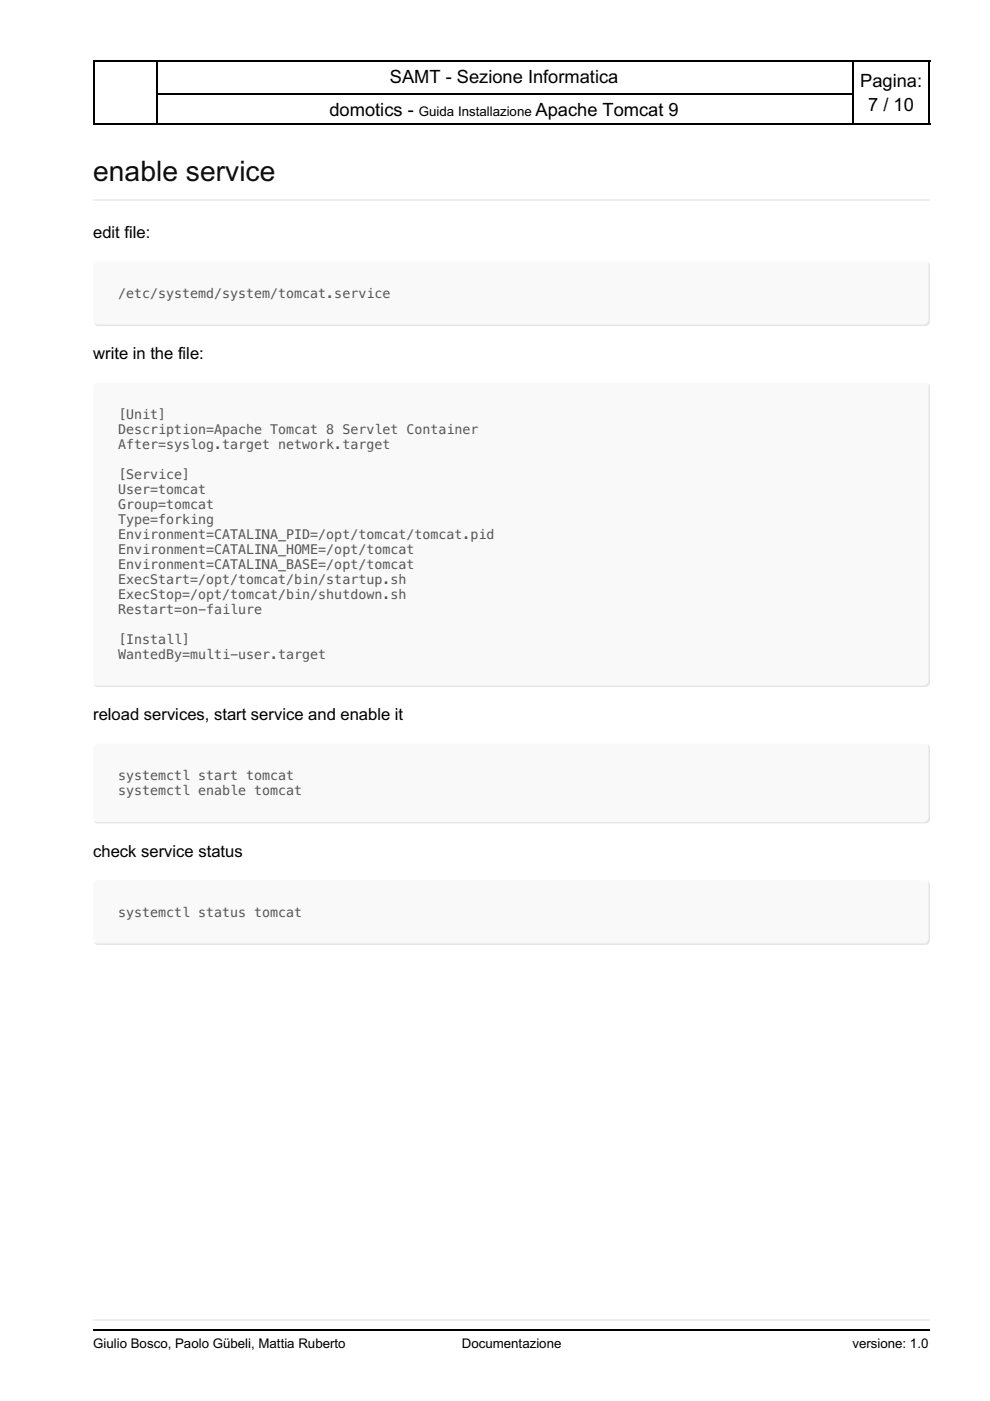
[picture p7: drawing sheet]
<svg xmlns="http://www.w3.org/2000/svg" width="210mm" height="297mm" viewBox="0 0 210 297" stroke-linecap="round" stroke-linejoin="round" font-family="sans-serif">
<defs><g id="words">
<text font-size="6" fill="#111" x="19.8" y="38.5">enable service</text>
<g font-size="3.9">
<text x="82.7" y="17.6">SAMT - Sezione Informatica</text>
<text x="182.4" y="18.3">Pagina:</text>
<text x="184.1" y="23.6">7 / 10</text>
<text x="69.9" y="24.7">domotics -</text>
<text x="113.5" y="24.7">Apache Tomcat 9</text>
</g>
<g font-size="3.5">
<text x="19.8" y="50.4">edit file:</text>
<text x="19.8" y="76.2">write in the file:</text>
<text x="19.8" y="152.8">reload services, start service and enable it</text>
<text x="19.8" y="181.7">check service status</text>
</g>
<g font-size="2.8">
<text x="88.8" y="24.7">Guida Installazione</text>
<text x="19.8" y="285.7">Giulio Bosco, Paolo Gübeli, Mattia Ruberto</text>
<text x="97.9" y="285.7">Documentazione</text>
<text x="180.7" y="285.7">versione: 1.0</text>
</g>
<g font-size="2.8" fill="#555">
<text x="25" y="63.1">/etc/systemd/system/tomcat.service</text>
<text x="25" y="88.9">[Unit]</text>
<text x="25" y="92.1">Description=Apache Tomcat 8 Servlet Container</text>
<text x="25" y="95.2">After=syslog.target network.target</text>
<text x="25" y="101.6">[Service]</text>
<text x="25" y="104.8">User=tomcat</text>
<text x="25" y="107.9">Group=tomcat</text>
<text x="25" y="111.1">Type=forking</text>
<text x="25" y="114.3">Environment=CATALINA_PID=/opt/tomcat/tomcat.pid</text>
<text x="25" y="117.5">Environment=CATALINA_HOME=/opt/tomcat</text>
<text x="25" y="120.6">Environment=CATALINA_BASE=/opt/tomcat</text>
<text x="25" y="123.8">ExecStart=/opt/tomcat/bin/startup.sh</text>
<text x="25" y="127">ExecStop=/opt/tomcat/bin/shutdown.sh</text>
<text x="25" y="130.2">Restart=on-failure</text>
<text x="25" y="136.5">[Install]</text>
<text x="25" y="139.7">WantedBy=multi-user.target</text>
<text x="25" y="165.5">systemctl start tomcat</text>
<text x="25" y="168.6">systemctl enable tomcat</text>
<text x="25" y="194.4">systemctl status tomcat</text>
</g>
</g></defs>
<path d="M19.8 12.9h177.4M19.8 19.9h177.4M19.8 26.3h177.4" fill="none" stroke="#000" stroke-width=".35"/>
<path d="M19.8 12.7h13.7v13.8h-13.7z" fill="#fff"/>
<path d="M19.8 12.9h13.7M19.9 12.7v13.8M33.3 12.7v13.8M19.8 26.3h13.7" fill="none" stroke="#000" stroke-width=".35"/>
<path d="M180.6 12.7h16.6v13.8h-16.6z" fill="#fff"/>
<path d="M180.6 12.9h16.6M180.8 12.7v13.8M197 12.7v13.8M180.6 26.3h16.6" fill="none" stroke="#000" stroke-width=".35"/>
<g fill="#fff">
<path d="M9.9 276.9h190.1v10.3h-190.1z"/>
<path d="M16.2 279.8h181v4.5h-181z"/>
</g>
<path d="M19.8 279.9h177.4" fill="none" stroke="#eee" stroke-width=".35"/>
<path d="M19.8 282h177.4" fill="none" stroke="#000" stroke-width=".35"/>
<g fill="#fff">
<path d="M9.9 30h190.1v246.9h-190.1z"/>
<path d="M16.2 29.9h181v247.1h-181z"/>
</g>
<path d="M19.8 42.5h177.4" fill="none" stroke="#eee" stroke-width=".35"/>
<g fill="#f9f9f9">
<path d="M20.2 55.6l.6-.2h175.3a1.06 1.06 0 0 1 1.1 1v11.7a1.06 1.06 0 0 1-1.1 1h-175.3a1.06 1.06 0 0 1-1-1v-11.7z" fill-rule="evenodd"/>
<path d="M20.2 81.3l.6-.2h175.3a1.06 1.06 0 0 1 1.1 1.1v62.4a1.06 1.06 0 0 1-1.1 1.1h-175.3a1.06 1.06 0 0 1-1-1.1v-62.4z" fill-rule="evenodd"/>
<path d="M20.2 157.9l.6-.2h175.3a1.06 1.06 0 0 1 1.1 1v14.9a1.06 1.06 0 0 1-1.1 1h-175.3a1.06 1.06 0 0 1-1-1v-14.9z" fill-rule="evenodd"/>
<path d="M20.2 186.8l.6-.2h175.3a1.06 1.06 0 0 1 1.1 1.1v11.6a1.06 1.06 0 0 1-1.1 1.1h-175.3a1.06 1.06 0 0 1-1-1.1v-11.6z" fill-rule="evenodd"/>
</g>
<use href="#words"/>
</svg>
